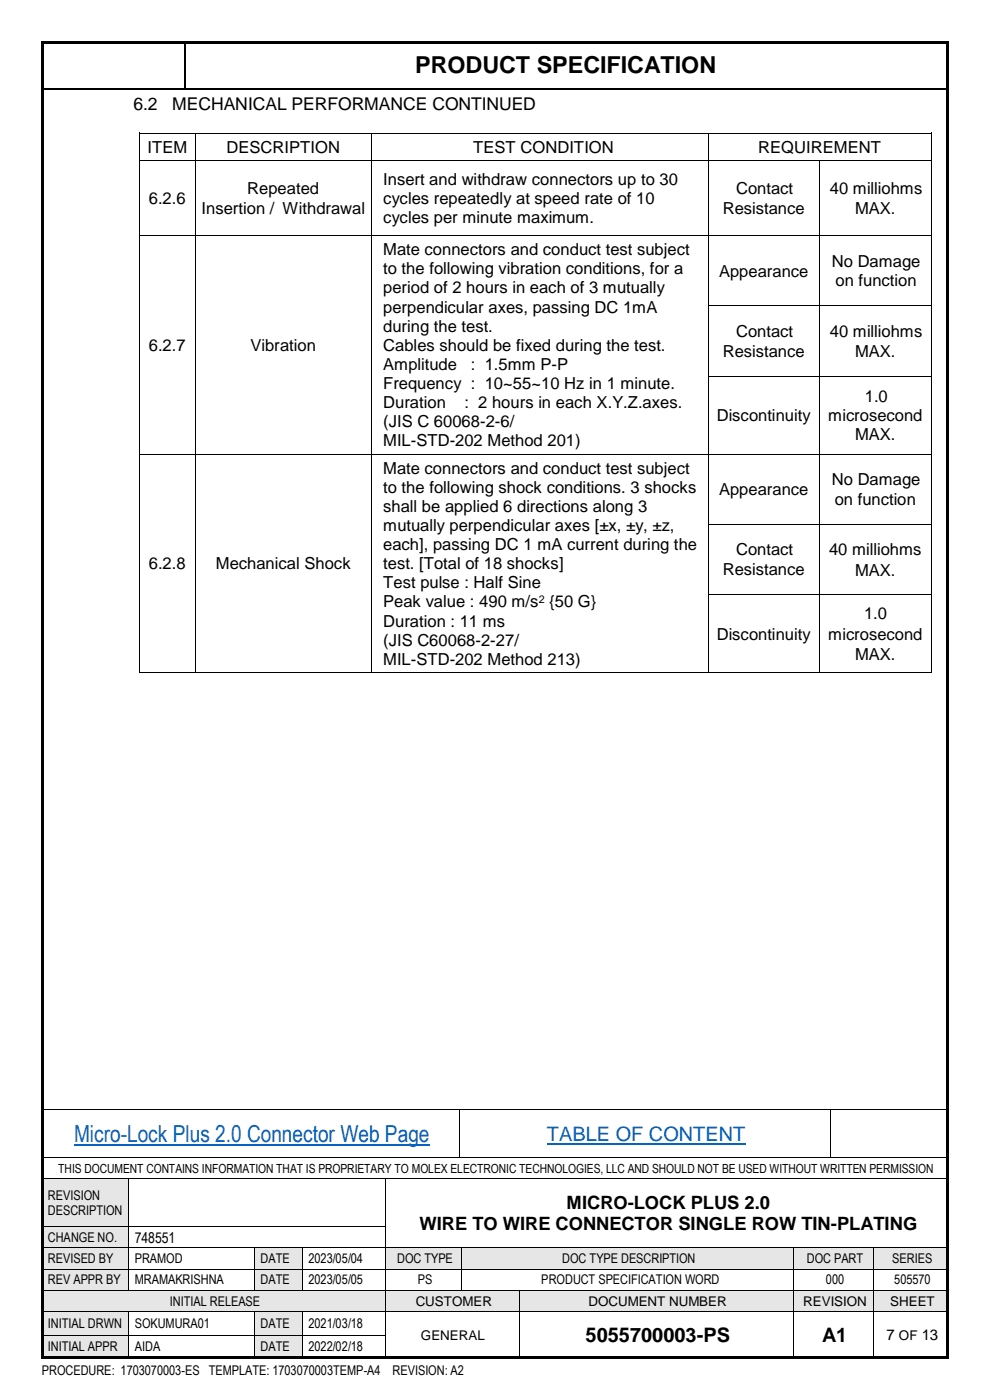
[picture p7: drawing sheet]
<svg xmlns="http://www.w3.org/2000/svg" width="210mm" height="297mm" viewBox="0 0 210 297" stroke-linecap="round" stroke-linejoin="round" font-family="sans-serif">
<defs><g id="words">
<text font-size="5" x="88.1" y="15.5">PRODUCT SPECIFICATION</text>
<text font-size="5" fill="#0563c1" x="15.7" y="242.3">Micro-Lock Plus 2.0 Connector Web Page</text>
<text font-size="4.2" fill="#0563c1" x="116" y="242.1">TABLE OF CONTENT</text>
<g font-size="4.2">
<text x="124.2" y="284.7">5055700003-PS</text>
<text x="174.4" y="284.7">A1</text>
</g>
<g font-size="3.9">
<text x="120.2" y="256.5">MICRO-LOCK PLUS 2.0</text>
<text x="89" y="261">WIRE TO WIRE CONNECTOR SINGLE ROW TIN-PLATING</text>
</g>
<g font-size="3.7">
<text x="28.3" y="23.2">6.2</text>
<text x="36.5" y="23.2">MECHANICAL PERFORMANCE CONTINUED</text>
</g>
<g font-size="3.5">
<text x="31.3" y="32.4">ITEM</text>
<text x="48.1" y="32.4">DESCRIPTION</text>
<text x="100.4" y="32.4">TEST CONDITION</text>
<text x="160.9" y="32.4">REQUIREMENT</text>
<text x="52.5" y="41.1">Repeated</text>
<text x="81.3" y="39.2">Insert and withdraw connectors up to 30</text>
<text x="156.2" y="41.1">Contact</text>
<text x="176.1" y="41.2">40 milliohms</text>
<text x="31.6" y="43.3">6.2.6</text>
<text x="42.8" y="45.3">Insertion / Withdrawal</text>
<text x="81.3" y="43.3">cycles repeatedly at speed rate of 10</text>
<text x="81.3" y="47.3">cycles per minute maximum.</text>
<text x="153.3" y="45.3">Resistance</text>
<text x="181.4" y="45.3">MAX.</text>
<text x="81.3" y="54.2">Mate connectors and conduct test subject</text>
<text x="81.3" y="58.2">to the following vibration conditions, for a</text>
<text x="152.6" y="58.8">Appearance</text>
<text x="176.5" y="56.7">No Damage</text>
<text x="81.3" y="62.2">period of 2 hours in each of 3 mutually</text>
<text x="177.2" y="60.8">on function</text>
<text x="81.3" y="66.3">perpendicular axes, passing DC 1mA</text>
<text x="81.3" y="70.4">during the test.</text>
<text x="156.2" y="71.5">Contact</text>
<text x="176.1" y="71.6">40 milliohms</text>
<text x="31.6" y="74.4">6.2.7</text>
<text x="53.1" y="74.5">Vibration</text>
<text x="81.3" y="74.4">Cables should be fixed during the test.</text>
<text x="153.3" y="75.7">Resistance</text>
<text x="181.4" y="75.7">MAX.</text>
<text x="81.3" y="78.5">Amplitude</text>
<text x="81.3" y="82.6">Frequency : 10~55~10 Hz in 1 minute.</text>
<text x="99.9" y="78.5">: 1.5mm P-P</text>
<text x="81.3" y="86.6">Duration</text>
<text x="98.5" y="86.6">: 2 hours in each X.Y.Z.axes.</text>
<text x="152" y="89.4">Discontinuity</text>
<text x="175.7" y="89.3">microsecond</text>
<text x="183.5" y="85.3">1.0</text>
<text x="81.3" y="90.6">(JIS C 60068-2-6/</text>
<text x="81.3" y="94.7">MIL-STD-202 Method 201)</text>
<text x="181.4" y="93.4">MAX.</text>
<text x="81.3" y="100.5">Mate connectors and conduct test subject</text>
<text x="81.3" y="104.5">to the following shock conditions. 3 shocks</text>
<text x="152.6" y="105.1">Appearance</text>
<text x="176.5" y="102.9">No Damage</text>
<text x="177.1" y="107.1">on function</text>
<text x="81.3" y="108.6">shall be applied 6 directions along 3</text>
<text x="81.3" y="112.6">mutually perpendicular axes [±x, ±y, ±z,</text>
<text x="81.3" y="116.7">each], passing DC 1 mA current during the</text>
<text x="156.2" y="117.8">Contact</text>
<text x="175.9" y="117.8">40 milliohms</text>
<text x="31.6" y="120.8">6.2.8</text>
<text x="45.8" y="120.8">Mechanical Shock</text>
<text x="81.3" y="120.8">test. [Total of 18 shocks]</text>
<text x="81.3" y="124.8">Test pulse : Half Sine</text>
<text x="153.3" y="122">Resistance</text>
<text x="181.4" y="122.1">MAX.</text>
<text x="81.3" y="128.9">Peak value : 490 m/s {50 G}</text>
<text x="183.3" y="131.4">1.0</text>
<text x="81.3" y="132.9">Duration : 11 ms</text>
<text x="81.3" y="137">(JIS C60068-2-27/</text>
<text x="152" y="135.7">Discontinuity</text>
<text x="175.7" y="135.7">microsecond</text>
<text x="81.3" y="141">MIL-STD-202 Method 213)</text>
<text x="181.4" y="140">MAX.</text>
</g>
<g font-size="3.2">
<text x="28.6" y="263.6">748551</text>
<text x="188" y="284.3">7 OF 13</text>
</g>
<g font-size="2.8">
<text x="10.2" y="254.5">REVISION</text>
<text x="10.2" y="257.8">DESCRIPTION</text>
<text x="10.2" y="263.5">CHANGE NO.</text>
<text x="10.2" y="268">REVISED BY</text>
<text x="28.6" y="268">PRAMOD</text>
<text x="55.3" y="268">DATE</text>
<text x="65.4" y="268">2023/05/04</text>
<text x="84.3" y="268">DOC TYPE</text>
<text x="119.3" y="268">DOC TYPE DESCRIPTION</text>
<text x="171.1" y="268">DOC PART</text>
<text x="189.3" y="268">SERIES</text>
<text x="10.2" y="272.5">REV APPR BY</text>
<text x="28.6" y="272.5">MRAMAKRISHNA</text>
<text x="55.3" y="272.5">DATE</text>
<text x="65.4" y="272.5">2023/05/05</text>
<text x="88.6" y="272.5">PS</text>
<text x="114.8" y="272.5">PRODUCT SPECIFICATION WORD</text>
<text x="175.2" y="272.5">000</text>
<text x="189.7" y="272.5">505570</text>
<text x="10.2" y="281.8">INITIAL DRWN</text>
<text x="28.6" y="281.8">SOKUMURA01</text>
<text x="36" y="277">INITIAL RELEASE</text>
<text x="55.3" y="281.8">DATE</text>
<text x="65.4" y="281.8">2021/03/18</text>
<text x="88.2" y="277">CUSTOMER</text>
<text x="124.9" y="277">DOCUMENT NUMBER</text>
<text x="170.4" y="277">REVISION</text>
<text x="188.8" y="277">SHEET</text>
<text x="10.2" y="286.7">INITIAL APPR</text>
<text x="28.6" y="286.7">AIDA</text>
<text x="55.3" y="286.7">DATE</text>
<text x="65.4" y="286.7">2022/02/18</text>
<text x="89.3" y="284.2">GENERAL</text>
<text x="8.9" y="291.8">PROCEDURE: 1703070003-ES TEMPLATE: 1703070003TEMP-A4</text>
<text x="83.3" y="291.8">REVISION: A2</text>
</g>
<text font-size="2.7" x="12.4" y="248.8">THIS DOCUMENT CONTAINS INFORMATION THAT IS PROPRIETARY TO MOLEX ELECTRONIC TECHNOLOGIES, LLC AND SHOULD NOT BE USED WITHOUT WRITTEN PERMISSION</text>
<text font-size="2.3" x="114.3" y="127.8">2</text>
</g></defs>
<g fill="#000">
<path d="M39 8.9h.3v.2h-.3z" fill-rule="evenodd"/>
<path d="M39 18.7h.3v.3h-.3z" fill-rule="evenodd"/>
<path d="M97.4 235.4h.2v.1h-.2z" fill-rule="evenodd"/>
<path d="M176 235.4h.2v.1h-.2z" fill-rule="evenodd"/>
<path d="M97.4 245.5h.2v.2h-.2z" fill-rule="evenodd"/>
<path d="M176 245.5h.2v.2h-.2z" fill-rule="evenodd"/>
</g>
<path d="M8.8 18.8h30.2M39.2 9.1v9.6M39.3 18.8h161.6" fill="none" stroke="#000" stroke-width=".34"/>
<path d="M15.7 243h75.5" fill="none" stroke="#0563c1" stroke-width=".38"/>
<path d="M116 242.7h42.1" fill="none" stroke="#0563c1" stroke-width=".3"/>
<path d="M8.9 235.5h88.5M97.5 235.5v10M97.6 235.5h78.4M176.1 235.5v10M176.2 235.5h24.9M8.9 245.6h88.5M97.6 245.6h78.4M176.2 245.6h24.9" fill="none" stroke="#000" stroke-width=".21"/>
<g fill="#e6e6e6">
<path d="M8.9 250.2h18.3v10h-18.3z" fill-rule="evenodd"/>
<path d="M10.2 252h16.4v3.2h-16.4z" fill-rule="evenodd"/>
<path d="M10.2 255.2h16.4v3.2h-16.4z" fill-rule="evenodd"/>
</g>
<path d="M8.9 250.1h18.3M27.3 250.2v10M27.4 250.1h54.4M81.8 250.2v10M81.9 250.1h119.2" fill="none" stroke="#000" stroke-width=".21"/>
<g fill="#000">
<path d="M27.2 250h.2v.2h-.2z" fill-rule="evenodd"/>
<path d="M81.8 250h.1v.2h-.1z" fill-rule="evenodd"/>
</g>
<g fill="#e6e6e6">
<path d="M8.9 260.3h18.3v4.4h-18.3z" fill-rule="evenodd"/>
<path d="M10.2 260.9h16.4v3.3h-16.4z" fill-rule="evenodd"/>
</g>
<path d="M8.9 260.3h18.3M27.3 260.3v4.4M27.4 260.3h54.4M81.8 260.3v4.4" fill="none" stroke="#000" stroke-width=".21"/>
<g fill="#000">
<path d="M27.2 260.2h.2v.1h-.2z" fill-rule="evenodd"/>
<path d="M81.8 260.2h.1v.1h-.1z" fill-rule="evenodd"/>
</g>
<g fill="#e6e6e6">
<path d="M8.9 264.9h18.3v4.3h-18.3z" fill-rule="evenodd"/>
<path d="M10.2 265.4h16.4v3.2h-16.4z" fill-rule="evenodd"/>
</g>
<g fill="#fff">
<path d="M27.4 264.9h26.5v4.3h-26.5z" fill-rule="evenodd"/>
<path d="M28.6 265.4h24.7v3.2h-24.7z" fill-rule="evenodd"/>
</g>
<g fill="#e6e6e6">
<path d="M54.1 264.9h10v4.3h-10z" fill-rule="evenodd"/>
<path d="M55.3 265.4h8.1v3.2h-8.1z" fill-rule="evenodd"/>
<path d="M82 264.9h15.9v4.3h-15.9z" fill-rule="evenodd"/>
<path d="M83.2 265.4h14v3.2h-14z" fill-rule="evenodd"/>
<path d="M98.1 264.9h70.2v4.3h-70.2z" fill-rule="evenodd"/>
<path d="M99.2 265.4h68.4v3.2h-68.4z" fill-rule="evenodd"/>
<path d="M168.4 264.9h16.9v4.3h-16.9z" fill-rule="evenodd"/>
<path d="M169.6 265.4h15.1v3.2h-15.1z" fill-rule="evenodd"/>
<path d="M185.5 264.9h15.6v4.3h-15.6z" fill-rule="evenodd"/>
<path d="M186.7 265.4h13.7v3.2h-13.7z" fill-rule="evenodd"/>
</g>
<g fill="none" stroke="#000" stroke-width=".21">
<path d="M8.9 264.7h18.3M27.3 264.8v4.4M27.4 264.7h26.5M54 264.8v4.4M54.1 264.7h10M64.1 264.8v4.4M64.2 264.7h17.6M81.8 264.8v4.4M81.9 264.7h15.9M97.9 264.8v4.4M98 264.7h70.3M168.4 264.8v4.4"/>
<path d="M168.4 264.7h16.9M185.4 264.8v4.4M185.5 264.7h15.6"/>
</g>
<g fill="#000">
<path d="M27.2 264.7h.2v.1h-.2z" fill-rule="evenodd"/>
<path d="M53.9 264.7h.2v.1h-.2z" fill-rule="evenodd"/>
<path d="M64.1 264.7h.1v.1h-.1z" fill-rule="evenodd"/>
<path d="M81.8 264.7h.1v.1h-.1z" fill-rule="evenodd"/>
<path d="M97.8 264.7h.2v.1h-.2z" fill-rule="evenodd"/>
<path d="M168.3 264.7h.1v.1h-.1z" fill-rule="evenodd"/>
<path d="M185.3 264.7h.2v.1h-.2z" fill-rule="evenodd"/>
</g>
<g fill="#e6e6e6">
<path d="M8.9 269.4h18.3v4.3h-18.3z" fill-rule="evenodd"/>
<path d="M10.2 269.9h16.4v3.2h-16.4z" fill-rule="evenodd"/>
</g>
<g fill="#fff">
<path d="M27.4 269.4h26.5v4.3h-26.5z" fill-rule="evenodd"/>
<path d="M28.6 269.9h24.7v3.2h-24.7z" fill-rule="evenodd"/>
</g>
<g fill="#e6e6e6">
<path d="M54.1 269.4h10v4.3h-10z" fill-rule="evenodd"/>
<path d="M55.3 269.9h8.1v3.2h-8.1z" fill-rule="evenodd"/>
</g>
<g fill="#fff">
<path d="M64.3 269.4h17.5v4.3h-17.5z" fill-rule="evenodd"/>
<path d="M65.4 269.9h15.7v3.2h-15.7z" fill-rule="evenodd"/>
</g>
<g fill="none" stroke="#000" stroke-width=".21">
<path d="M8.9 269.3h18.3M27.3 269.4v4.3M27.4 269.3h26.5M54 269.4v4.3M54.1 269.3h10M64.1 269.4v4.3M64.2 269.3h17.6M81.8 269.4v4.3M81.9 269.3h15.9M97.9 269.4v4.3M98 269.3h70.3M168.4 269.4v4.3"/>
<path d="M168.4 269.3h16.9M185.4 269.4v4.3M185.5 269.3h15.6"/>
</g>
<g fill="#000">
<path d="M27.2 269.2h.2v.2h-.2z" fill-rule="evenodd"/>
<path d="M53.9 269.2h.2v.2h-.2z" fill-rule="evenodd"/>
<path d="M64.1 269.2h.1v.2h-.1z" fill-rule="evenodd"/>
<path d="M81.8 269.2h.1v.2h-.1z" fill-rule="evenodd"/>
<path d="M97.8 269.2h.2v.2h-.2z" fill-rule="evenodd"/>
<path d="M168.3 269.2h.1v.2h-.1z" fill-rule="evenodd"/>
<path d="M185.3 269.2h.2v.2h-.2z" fill-rule="evenodd"/>
</g>
<g fill="#e6e6e6">
<path d="M8.9 273.8h72.9v4.4h-72.9z" fill-rule="evenodd"/>
<path d="M10.2 274.4h70.9v3.2h-70.9z" fill-rule="evenodd"/>
<path d="M82 273.8h28.1v4.4h-28.1z" fill-rule="evenodd"/>
<path d="M83.2 274.4h26.2v3.3h-26.2z" fill-rule="evenodd"/>
<path d="M110.3 273.8h58v4.4h-58z" fill-rule="evenodd"/>
<path d="M111.5 274.4h56.1v3.3h-56.1z" fill-rule="evenodd"/>
<path d="M168.4 273.8h16.9v4.4h-16.9z" fill-rule="evenodd"/>
<path d="M169.6 274.4h15.1v3.3h-15.1z" fill-rule="evenodd"/>
<path d="M185.5 273.8h15.6v4.4h-15.6z" fill-rule="evenodd"/>
<path d="M186.7 274.4h13.7v3.3h-13.7z" fill-rule="evenodd"/>
</g>
<g fill="none" stroke="#000" stroke-width=".21">
<path d="M8.9 273.8h18.3M27.4 273.8h26.5M54.1 273.8h10M64.2 273.8h17.6M81.8 273.8v4.4M81.9 273.8h15.9M98 273.8h12.1M110.2 273.8v4.4M110.3 273.8h58M168.4 273.8v4.4M168.4 273.8h16.9M185.4 273.8v4.4"/>
<path d="M185.5 273.8h15.6"/>
</g>
<g fill="#000">
<path d="M27.2 273.7h.2v.1h-.2z" fill-rule="evenodd"/>
<path d="M53.9 273.7h.2v.1h-.2z" fill-rule="evenodd"/>
<path d="M64.1 273.7h.1v.1h-.1z" fill-rule="evenodd"/>
<path d="M81.8 273.7h.1v.1h-.1z" fill-rule="evenodd"/>
<path d="M97.8 273.7h.2v.1h-.2z" fill-rule="evenodd"/>
<path d="M110.1 273.7h.2v.1h-.2z" fill-rule="evenodd"/>
<path d="M168.3 273.7h.1v.1h-.1z" fill-rule="evenodd"/>
<path d="M185.3 273.7h.2v.1h-.2z" fill-rule="evenodd"/>
</g>
<g fill="#e6e6e6">
<path d="M8.9 278.3h18.3v5h-18.3z" fill-rule="evenodd"/>
<path d="M10.2 279.2h16.4v3.2h-16.4z" fill-rule="evenodd"/>
<path d="M54.1 278.3h10v5h-10z" fill-rule="evenodd"/>
<path d="M55.3 279.2h8.1v3.2h-8.1z" fill-rule="evenodd"/>
</g>
<g fill="#fff">
<path d="M110.3 278.3h58v9.7h-58z" fill-rule="evenodd"/>
<path d="M111.5 280.7h56.1v4.9h-56.1z" fill-rule="evenodd"/>
<path d="M168.4 278.3h16.9v9.7h-16.9z" fill-rule="evenodd"/>
<path d="M169.6 280.7h15.1v4.9h-15.1z" fill-rule="evenodd"/>
<path d="M185.5 278.3h15.6v9.7h-15.6z" fill-rule="evenodd"/>
<path d="M186.7 281.3h13.7v3.7h-13.7z" fill-rule="evenodd"/>
</g>
<g fill="none" stroke="#000" stroke-width=".21">
<path d="M8.9 278.2h18.3M27.3 278.3v5M27.4 278.2h26.5M54 278.3v5M54.1 278.2h10M64.1 278.3v5M64.2 278.2h17.6M81.8 278.3v5M81.9 278.2h28.2M110.2 278.3v5M110.3 278.2h58M168.4 278.3v5"/>
<path d="M168.4 278.2h16.9M185.4 278.3v5M185.5 278.2h15.6"/>
</g>
<g fill="#000">
<path d="M27.2 278.2h.2v.1h-.2z" fill-rule="evenodd"/>
<path d="M53.9 278.2h.2v.1h-.2z" fill-rule="evenodd"/>
<path d="M64.1 278.2h.1v.1h-.1z" fill-rule="evenodd"/>
<path d="M81.8 278.2h.1v.1h-.1z" fill-rule="evenodd"/>
<path d="M110.1 278.2h.2v.1h-.2z" fill-rule="evenodd"/>
<path d="M168.3 278.2h.1v.1h-.1z" fill-rule="evenodd"/>
<path d="M185.3 278.2h.2v.1h-.2z" fill-rule="evenodd"/>
</g>
<g fill="#e6e6e6">
<path d="M8.9 283.4h18.3v4.6h-18.3z" fill-rule="evenodd"/>
<path d="M10.2 284.1h16.4v3.3h-16.4z" fill-rule="evenodd"/>
<path d="M54.1 283.4h10v4.6h-10z" fill-rule="evenodd"/>
<path d="M55.3 284.1h8.1v3.3h-8.1z" fill-rule="evenodd"/>
</g>
<g fill="none" stroke="#000" stroke-width=".21">
<path d="M29.6 29.1v4.8M29.6 34.8v15.1M29.6 28.2h11.8M29.6 34h11.8M41.5 29.1v4.8M41.5 34.8v15.1M41.5 28.2h37.2M41.5 34h37.2M78.8 29.1v4.8M78.8 34.8v15.1M78.8 28.2h71.3M78.8 34h71.3"/>
<path d="M150.2 29.1v4.8M150.2 34.8v15.1M150.3 28.2h47.2M150.3 34h23.6M173.9 34.8v15.1M174 34h23.5M197.6 29.1v4.8M197.6 34.8v15.1M29.6 50.8v14M29.6 50h11.8M41.5 50.8v14M41.5 50h37.2"/>
<path d="M78.8 50.8v14M78.8 50h71.3M150.2 50.8v14M150.3 50h23.6M173.9 50.8v14M174 50h23.5M197.6 50.8v14M29.6 65.8v13.9M41.5 65.8v13.9M78.8 65.8v13.9M150.2 65.8v13.9M150.3 64.9h23.6"/>
<path d="M150.3 79.8h23.6M173.9 65.8v13.9M174 64.9h23.5M174 79.8h23.5M197.6 65.8v13.9M29.6 80.7v15.5M29.6 97.2v13.9M29.6 96.3h11.8M41.5 80.7v15.5M41.5 97.2v13.9M41.5 96.3h37.2M78.8 80.7v15.5"/>
<path d="M78.8 97.2v13.9M78.8 96.3h71.3M150.2 80.7v15.5M150.2 97.2v13.9M150.3 96.3h23.6M173.9 80.7v15.5M173.9 97.2v13.9M174 96.3h23.5M197.6 80.7v15.5M197.6 97.2v13.9M29.6 112.1v13.9M41.5 112.1v13.9"/>
<path d="M78.8 112.1v13.9M150.2 112.1v13.9M150.3 111.2h23.6M173.9 112.1v13.9M174 111.2h23.5M197.6 112.1v13.9M29.6 127v15.6M41.5 127v15.6M78.8 127v15.6M150.2 127v15.6M150.3 126.1h23.6M173.9 127v15.6"/>
<path d="M174 126.1h23.5M197.6 127v15.6M29.6 142.6h11.8M41.5 142.6h37.2M78.8 142.6h71.3M150.3 142.6h23.6M174 142.6h23.5M8.9 283.3h18.3M27.3 283.4v4.6M27.4 283.3h26.5M54 283.4v4.6M54.1 283.3h10"/>
<path d="M64.1 283.4v4.6M64.2 283.3h17.6M81.8 283.4v4.6M110.2 283.4v4.6M168.4 283.4v4.6M185.4 283.4v4.6"/>
</g>
<g fill="#000">
<path d="M8.8 8.8h.5v.5h-.5z" fill-rule="evenodd"/>
<path d="M8.8 8.8h.5v.5h-.5z" fill-rule="evenodd"/>
<path d="M9.3 8.8h191.4v.5h-191.4z" fill-rule="evenodd"/>
<path d="M200.7 8.8h.6v.5h-.6z" fill-rule="evenodd"/>
<path d="M200.7 8.8h.6v.5h-.6z" fill-rule="evenodd"/>
<path d="M29.5 28.2h.1v.9h-.1z" fill-rule="evenodd"/>
<path d="M29.5 28.2h.1v.1h-.1z" fill-rule="evenodd"/>
<path d="M29.5 33.9h.1v.9h-.1z" fill-rule="evenodd"/>
<path d="M41.4 28.3h.1v.8h-.1z" fill-rule="evenodd"/>
<path d="M41.4 28.2h.1v.1h-.1z" fill-rule="evenodd"/>
<path d="M41.4 33.9h.1v.9h-.1z" fill-rule="evenodd"/>
<path d="M78.7 28.3h.1v.8h-.1z" fill-rule="evenodd"/>
<path d="M78.7 28.2h.1v.1h-.1z" fill-rule="evenodd"/>
<path d="M78.7 33.9h.1v.9h-.1z" fill-rule="evenodd"/>
<path d="M150.1 28.3h.2v.8h-.2z" fill-rule="evenodd"/>
<path d="M150.1 28.2h.2v.1h-.2z" fill-rule="evenodd"/>
<path d="M150.1 33.9h.2v.9h-.2z" fill-rule="evenodd"/>
<path d="M173.9 34.1h.1v.7h-.1z" fill-rule="evenodd"/>
<path d="M173.9 33.9h.1v.2h-.1z" fill-rule="evenodd"/>
<path d="M197.5 28.2h.2v.9h-.2z" fill-rule="evenodd"/>
<path d="M197.5 28.2h.2v.1h-.2z" fill-rule="evenodd"/>
<path d="M197.5 33.9h.2v.9h-.2z" fill-rule="evenodd"/>
<path d="M29.5 49.9h.1v.9h-.1z" fill-rule="evenodd"/>
<path d="M41.4 49.9h.1v.9h-.1z" fill-rule="evenodd"/>
<path d="M78.7 49.9h.1v.9h-.1z" fill-rule="evenodd"/>
<path d="M150.1 49.9h.2v.9h-.2z" fill-rule="evenodd"/>
<path d="M173.9 49.9h.1v.9h-.1z" fill-rule="evenodd"/>
<path d="M197.5 49.9h.2v.9h-.2z" fill-rule="evenodd"/>
<path d="M29.5 64.8h.1v1h-.1z" fill-rule="evenodd"/>
<path d="M41.4 64.8h.1v1h-.1z" fill-rule="evenodd"/>
<path d="M78.7 64.8h.1v1h-.1z" fill-rule="evenodd"/>
<path d="M150.1 64.8h.2v1h-.2z" fill-rule="evenodd"/>
<path d="M173.9 64.8h.1v1h-.1z" fill-rule="evenodd"/>
<path d="M197.5 64.8h.2v1h-.2z" fill-rule="evenodd"/>
<path d="M29.5 79.7h.1v1h-.1z" fill-rule="evenodd"/>
<path d="M29.5 96.2h.1v1h-.1z" fill-rule="evenodd"/>
<path d="M41.4 79.7h.1v1h-.1z" fill-rule="evenodd"/>
<path d="M41.4 96.2h.1v1h-.1z" fill-rule="evenodd"/>
<path d="M78.7 79.7h.1v1h-.1z" fill-rule="evenodd"/>
<path d="M78.7 96.2h.1v1h-.1z" fill-rule="evenodd"/>
<path d="M150.1 79.7h.2v1h-.2z" fill-rule="evenodd"/>
<path d="M150.1 96.2h.2v1h-.2z" fill-rule="evenodd"/>
<path d="M173.9 79.7h.1v1h-.1z" fill-rule="evenodd"/>
<path d="M173.9 96.2h.1v1h-.1z" fill-rule="evenodd"/>
<path d="M197.5 79.7h.2v1h-.2z" fill-rule="evenodd"/>
<path d="M197.5 96.2h.2v1h-.2z" fill-rule="evenodd"/>
<path d="M29.5 111.1h.1v1h-.1z" fill-rule="evenodd"/>
<path d="M41.4 111.1h.1v1h-.1z" fill-rule="evenodd"/>
<path d="M78.7 111.1h.1v1h-.1z" fill-rule="evenodd"/>
<path d="M150.1 111.1h.2v1h-.2z" fill-rule="evenodd"/>
<path d="M173.9 111.1h.1v1h-.1z" fill-rule="evenodd"/>
<path d="M197.5 111.1h.2v1h-.2z" fill-rule="evenodd"/>
<path d="M29.5 126h.1v1h-.1z" fill-rule="evenodd"/>
<path d="M41.4 126h.1v1h-.1z" fill-rule="evenodd"/>
<path d="M78.7 126h.1v1h-.1z" fill-rule="evenodd"/>
<path d="M150.1 126h.2v1h-.2z" fill-rule="evenodd"/>
<path d="M173.9 126h.1v1h-.1z" fill-rule="evenodd"/>
<path d="M197.5 126h.2v1h-.2z" fill-rule="evenodd"/>
<path d="M29.5 142.6h.1v.1h-.1z" fill-rule="evenodd"/>
<path d="M29.5 142.6h.1v.1h-.1z" fill-rule="evenodd"/>
<path d="M41.4 142.6h.1v.1h-.1z" fill-rule="evenodd"/>
<path d="M78.7 142.6h.1v.1h-.1z" fill-rule="evenodd"/>
<path d="M150.1 142.6h.2v.1h-.2z" fill-rule="evenodd"/>
<path d="M173.9 142.6h.1v.1h-.1z" fill-rule="evenodd"/>
<path d="M197.5 142.6h.2v.1h-.2z" fill-rule="evenodd"/>
<path d="M197.5 142.6h.2v.1h-.2z" fill-rule="evenodd"/>
<path d="M8.8 9.3h.5v278.4h-.5z" fill-rule="evenodd"/>
<path d="M8.8 287.7h.5v.5h-.5z" fill-rule="evenodd"/>
<path d="M8.8 287.7h.5v.5h-.5z" fill-rule="evenodd"/>
<path d="M9.3 287.7h191.4v.5h-191.4z" fill-rule="evenodd"/>
<path d="M27.2 283.3h.2v.1h-.2z" fill-rule="evenodd"/>
<path d="M53.9 283.3h.2v.1h-.2z" fill-rule="evenodd"/>
<path d="M64.1 283.3h.1v.1h-.1z" fill-rule="evenodd"/>
<path d="M81.8 283.3h.1v.1h-.1z" fill-rule="evenodd"/>
<path d="M110.1 283.3h.2v.1h-.2z" fill-rule="evenodd"/>
<path d="M168.3 283.3h.1v.1h-.1z" fill-rule="evenodd"/>
<path d="M185.3 283.3h.2v.1h-.2z" fill-rule="evenodd"/>
<path d="M200.7 9.3h.6v278.4h-.6z" fill-rule="evenodd"/>
<path d="M200.7 287.7h.6v.5h-.6z" fill-rule="evenodd"/>
<path d="M200.7 287.7h.6v.5h-.6z" fill-rule="evenodd"/>
</g>
<use href="#words"/>
</svg>
